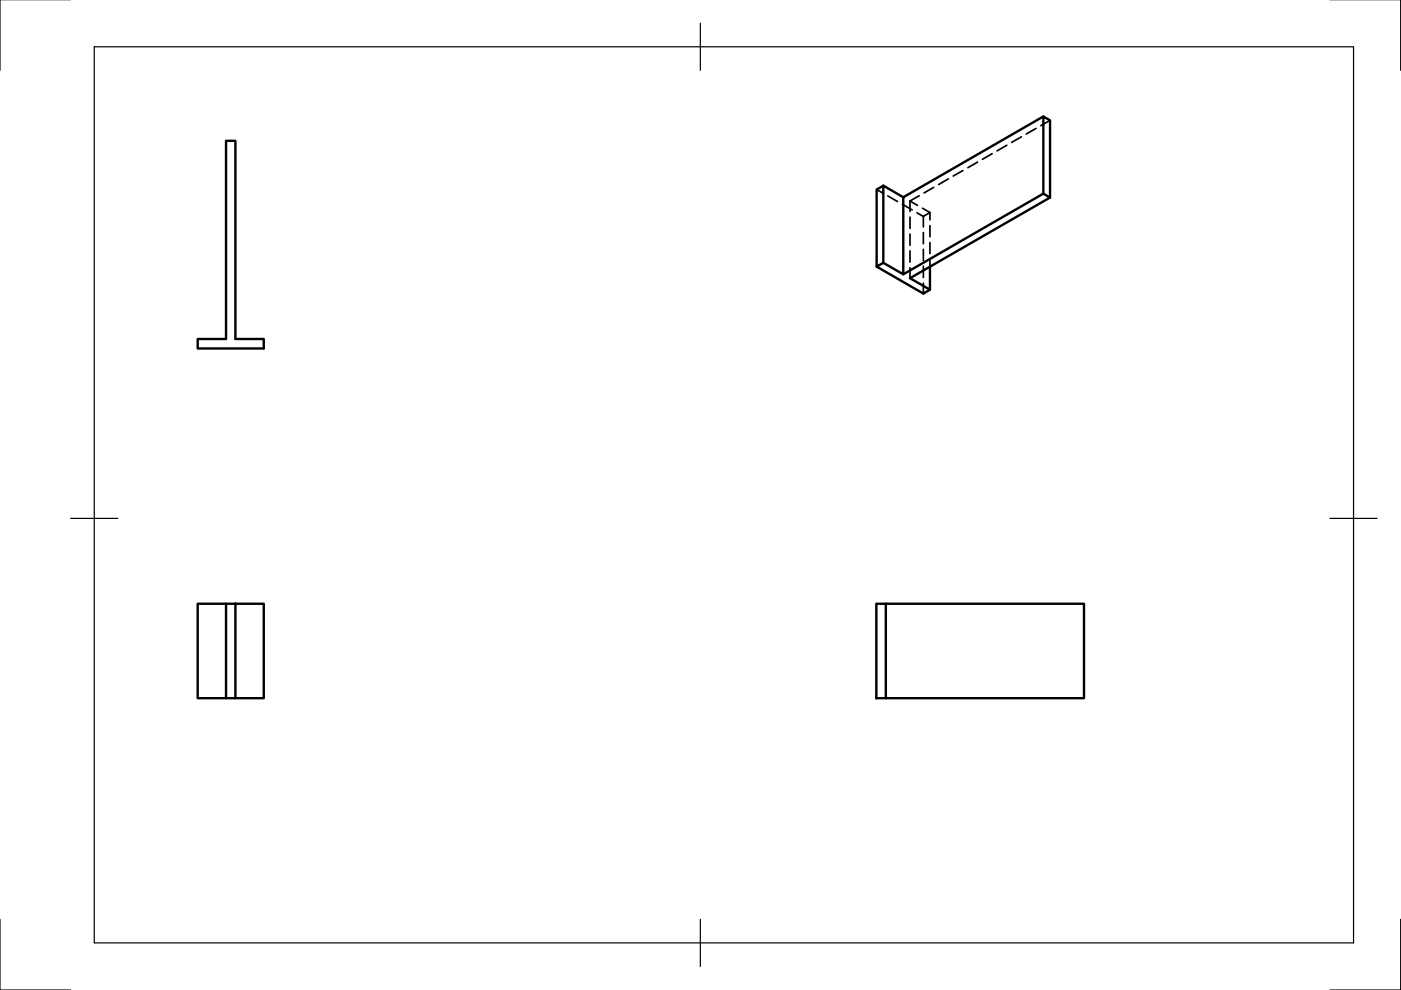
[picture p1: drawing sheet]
<svg xmlns="http://www.w3.org/2000/svg" width="297mm" height="210mm" viewBox="0 0 297 210" stroke-linecap="round" stroke-linejoin="round" font-family="sans-serif">
<!-- layer: Visible -->
<path d="M47.9 29.9h2v42h6v2h-14v-2h6zM187.3 39.4l4.2 2.4v16.4l-4.2-2.5zM187.3 39.4l-1.4 .8v16.3l1.4-.8M221.2 24.7l-29.7 17.1M185.9 56.5l9.9 5.7 1.4-.8M197.2 56.5v4.9l-4.3-2.4 29.7-17.1-1.4-.8-29.7 17.1M221.2 41.1v-16.4l1.4 .8v16.4M41.9 128h8v20h-8zM47.9 128v20M49.9 128h6v20h-6M185.8 128h2v20h-2zM187.8 128h42v20h-42" fill="none" stroke="#000" stroke-width=".51"/>
<!-- layer: Hidden -->
<g fill="none" stroke="#000" stroke-width=".36">
<path d="M198 39.7l-2.1 1.2M201.1 37.9l-2.1 1.2M204.2 36.1l-2.1 1.2M207.3 34.4l-2.1 1.2M210.4 32.6l-2.1 1.2M213.5 30.8l-2.1 1.2M216.6 29l-2.1 1.2M219.6 27.2l-2 1.2M222.6 25.5l-1.9 1.1M185.9 40.2l1.3 .8M188.2 41.5l2.1 1.2M191.3 43.3l2.1 1.2"/>
<path d="M192.9 42.6v2.2M192.9 46v2.4M192.9 49.6v2.4M192.9 53.2v2.4M192.9 56.8v2.2M192.9 42.6l1.6 1M194.4 45.1l1.4 .8M194.9 41.5l-2 1.1M195.6 44.1l1.6 1M195.8 45.9v2.2M195.8 49.3v2.4M195.8 52.9v2.4"/>
<path d="M195.8 56.4v2.4M197.2 45.1v1.5M197.2 47.8v2.4M197.2 51.4v2.4M197.2 55v1.5M197.2 45.1l-1.4 .8M195.8 60v2.2"/>
</g>
<!-- layer: Border -->
<path d="M0 -.1v15M297 -.1v15M20 9.9h267v190h-267zM148.5 4.9v10M15 109.9h10M282 109.9h10M0 194.9v15h15M148.5 194.9v10M297 194.9v15h-15" fill="none" stroke="#000" stroke-width=".25"/>
</svg>
